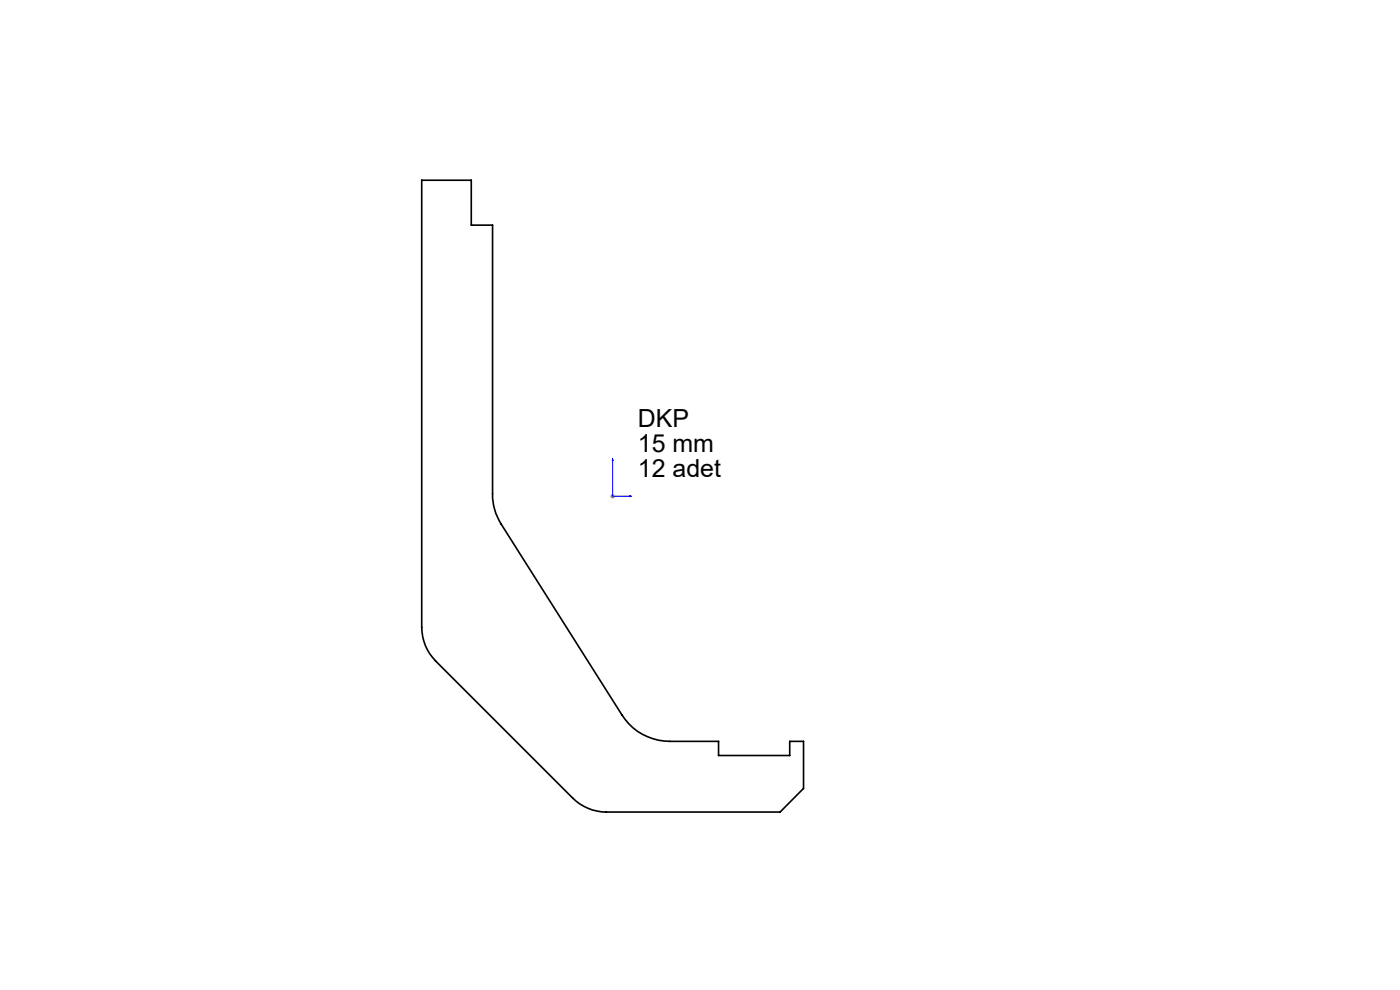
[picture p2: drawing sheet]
<svg xmlns="http://www.w3.org/2000/svg" width="297mm" height="210mm" viewBox="0 0 297 210" stroke-linecap="round" stroke-linejoin="round" font-family="sans-serif">
<defs><g id="words">
<g font-size="5.3">
<text x="135.3" y="90.6">DKP</text>
<text x="135.3" y="95.9">15 mm</text>
<text x="135.3" y="101.2">12 adet</text>
</g>
</g></defs>
<path d="M89.5 38.2h10.5v9.6h4.5v57a11.9 11.9 0 0 0 1.8 6.4l25.6 40.5a12 12 0 0 0 10.2 5.6h10.3v3h15.1v-3h3v9.9l-5 5.1h-36.9a10.2 10.2 0 0 1-7.1-3l-29.1-29.1a10.2 10.2 0 0 1-2.9-7.1z" fill="none" stroke="#000" stroke-width=".35"/>
<path d="M130 97.3l.1 .4h-.2zM130 97.3v8h4M133.6 105.2l.4 .1-.4 .1z" fill="none" stroke="#00f" stroke-width=".21"/>
<path d="M129.5 105.3h1M129.6 104.9l.7 .7M130 104.8v1M130.3 104.9l-.7 .7" fill="none" stroke="#808080" stroke-width=".21"/>
<path d="M133.6 105.2l.4 .1-.4 .1zM130 97.3l.1 .4h-.2z" fill="#00f"/>
<use href="#words"/>
</svg>
